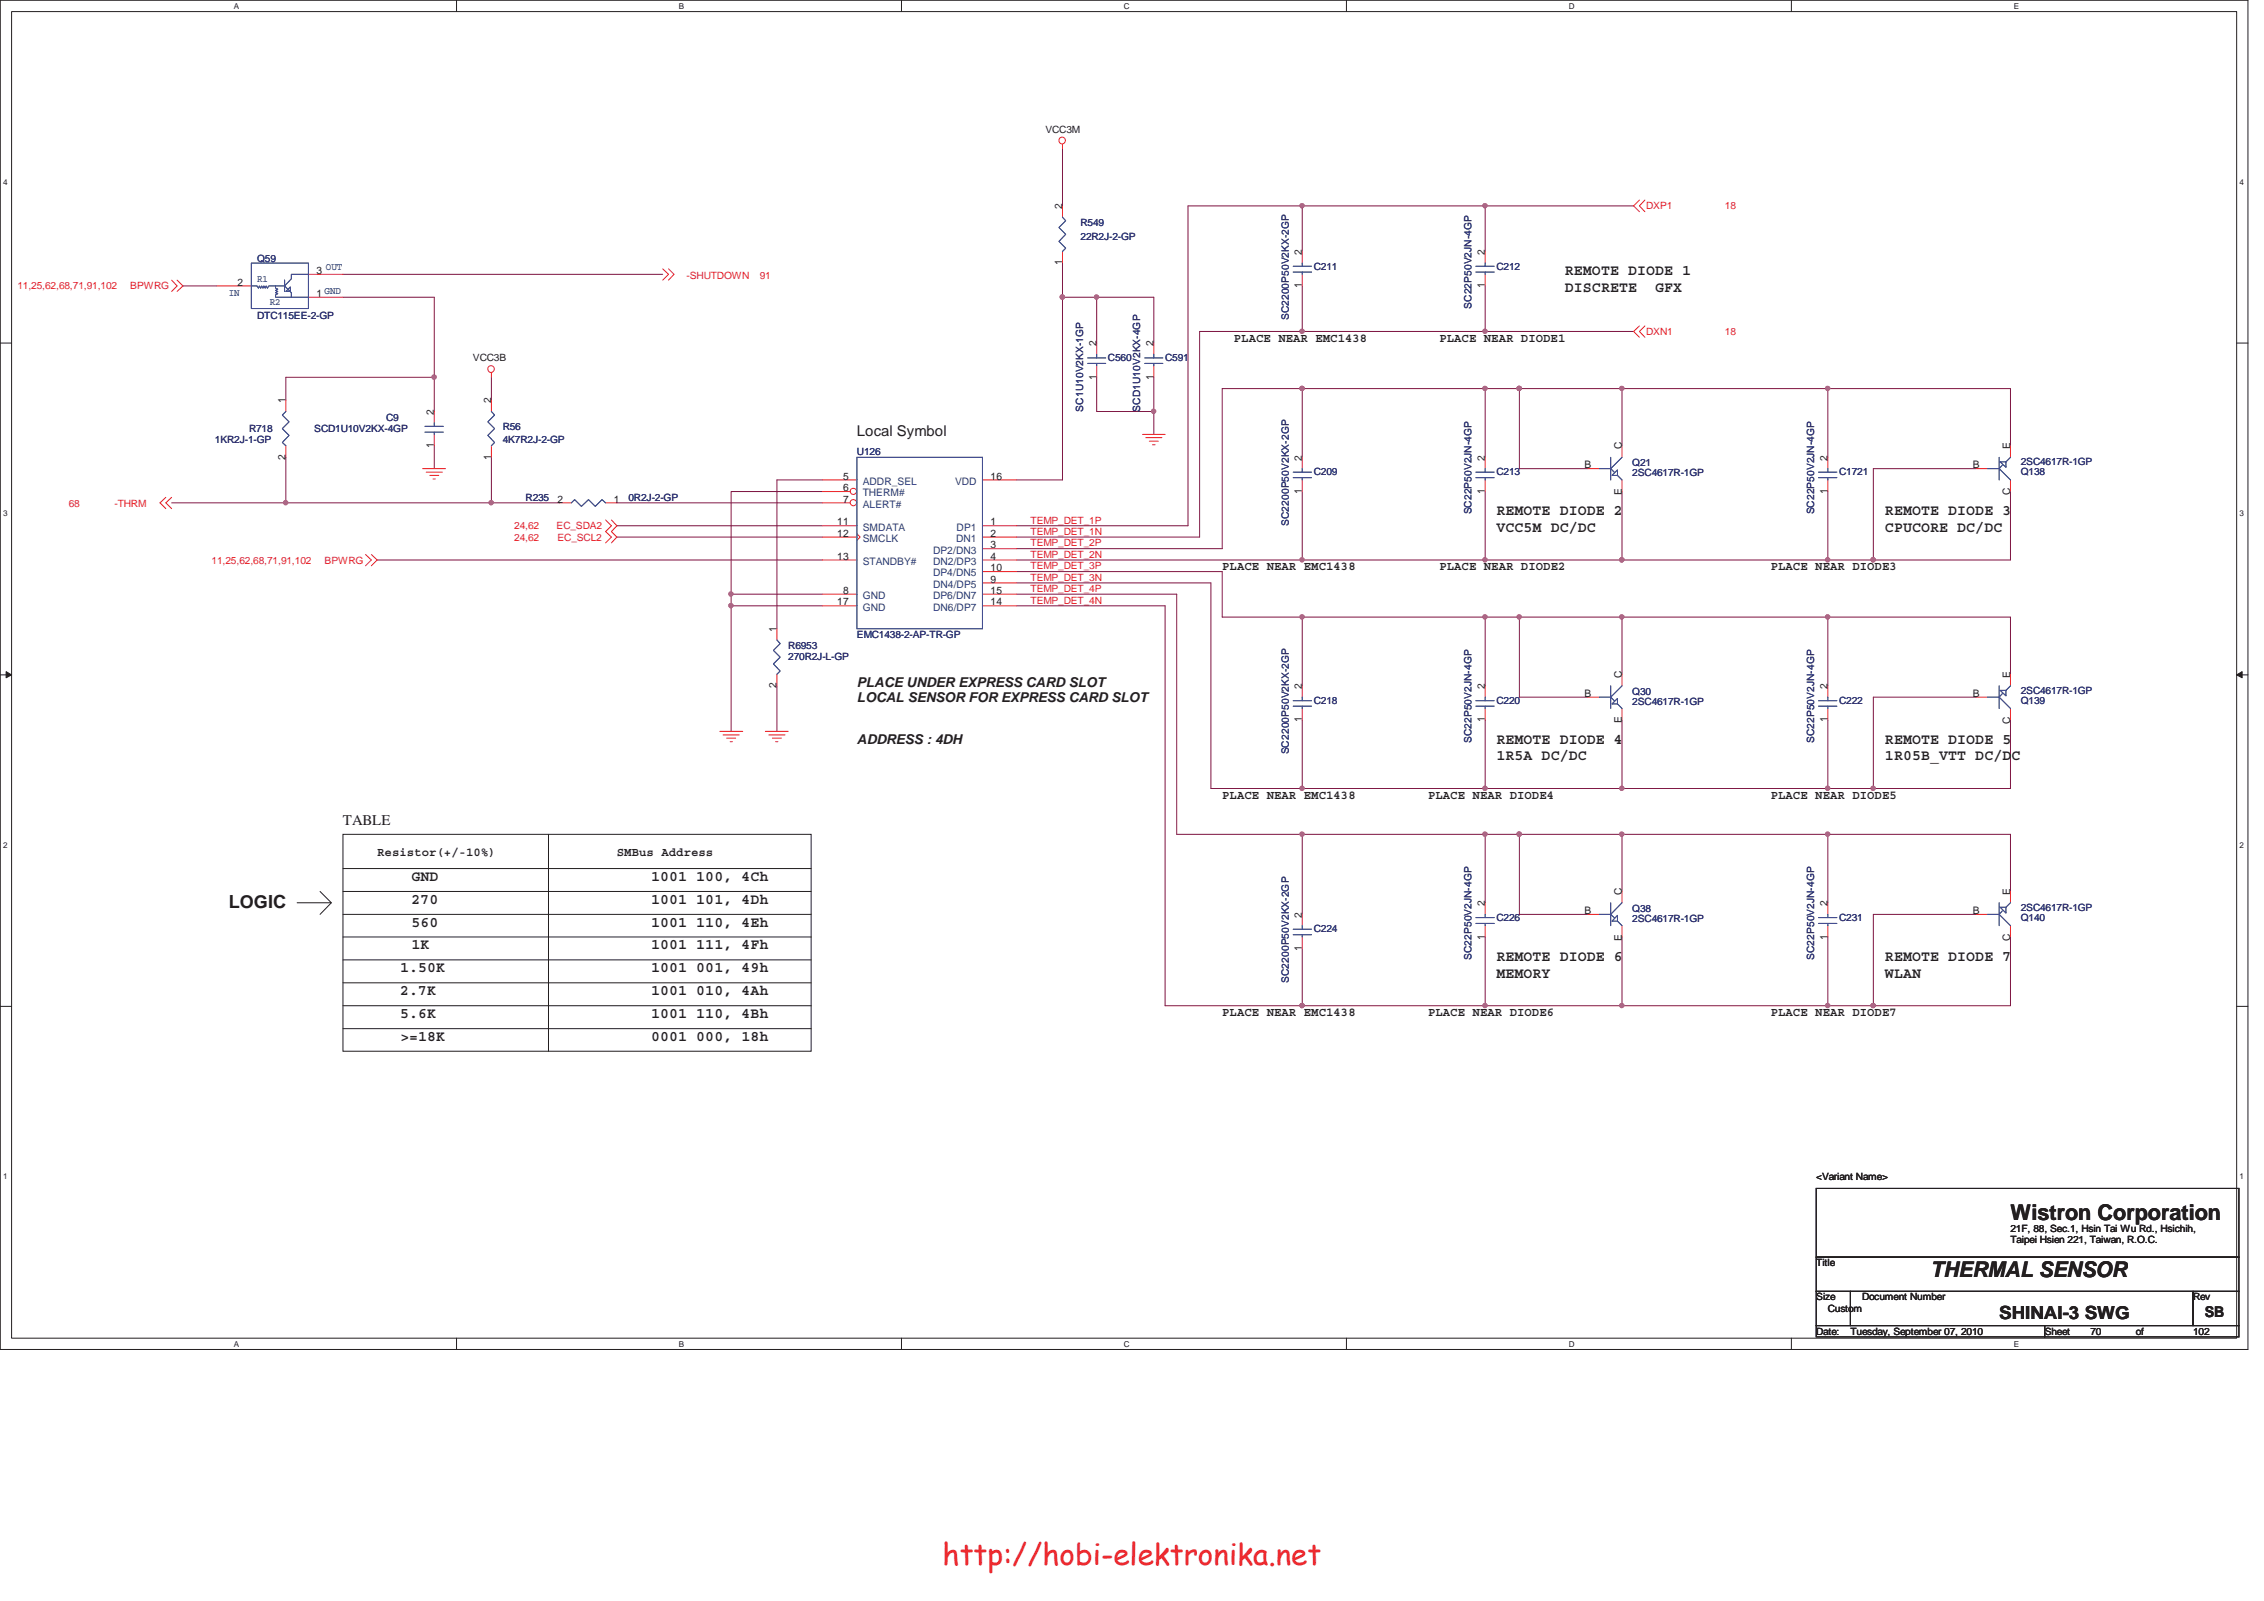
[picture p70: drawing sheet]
<svg xmlns="http://www.w3.org/2000/svg" width="297mm" height="210mm" viewBox="0 0 297 210" stroke-linecap="round" stroke-linejoin="round" font-family="sans-serif">
<defs><g id="words">
<text font-size="3.9" fill="#ed2024" x="123.7" y="205.2">http://hobi-elektronika.net</text>
<g font-size="2.8" fill="#231f20">
<text x="263.8" y="160">Wistron Corporation</text>
<text x="253.3" y="167.5">THERMAL SENSOR</text>
</g>
<g font-size="2.4" fill="#231f20">
<text x="30" y="119.1">LOGIC</text>
<text x="262.3" y="173.1">SHINAI-3 SWG</text>
</g>
<g font-size="1.9" fill="#231f20">
<text x="205.3" y="36.1">REMOTE DIODE 1</text>
<text x="205.3" y="38.3">DISCRETE</text>
<text x="217.2" y="38.3">GFX</text>
<text x="112.4" y="57.2">Local Symbol</text>
<text x="196.3" y="67.6">REMOTE DIODE 2</text>
<text x="196.3" y="69.8">VCC5M DC/DC</text>
<text x="247.3" y="67.6">REMOTE DIODE 3</text>
<text x="247.3" y="69.8">CPUCORE DC/DC</text>
<text x="196.3" y="97.5">REMOTE DIODE 4</text>
<text x="196.3" y="99.7">1R5A DC/DC</text>
<text x="247.3" y="97.5">REMOTE DIODE 5</text>
<text x="247.3" y="99.7">1R05B_VTT DC/DC</text>
<text x="45" y="108.2">TABLE</text>
<text x="54" y="115.5">GND</text>
<text x="54" y="118.5">270</text>
<text x="85.4" y="118.5">1001 101, 4Dh</text>
<text x="85.4" y="115.5">1001 100, 4Ch</text>
<text x="54" y="121.5">560</text>
<text x="54" y="124.5">1K</text>
<text x="85.4" y="121.5">1001 110, 4Eh</text>
<text x="85.4" y="124.5">1001 111, 4Fh</text>
<text x="52.5" y="127.5">1.50K</text>
<text x="52.5" y="130.5">2.7K</text>
<text x="85.4" y="127.5">1001 001, 49h</text>
<text x="85.4" y="130.5">1001 010, 4Ah</text>
<text x="196.3" y="126">REMOTE DIODE 6</text>
<text x="196.3" y="128.2">MEMORY</text>
<text x="247.3" y="126">REMOTE DIODE 7</text>
<text x="247.3" y="128.2">WLAN</text>
<text x="52.5" y="133.5">5.6K</text>
<text x="52.5" y="136.5">&gt;=18K</text>
<text x="85.4" y="133.5">1001 110, 4Bh</text>
<text x="85.4" y="136.5">0001 000, 18h</text>
<text x="289.3" y="172.7">SB</text>
</g>
<g font-size="1.8" fill="#231f20">
<text x="112.4" y="90">PLACE UNDER EXPRESS CARD SLOT</text>
<text x="112.4" y="92.1">LOCAL SENSOR FOR EXPRESS CARD SLOT</text>
<text x="112.4" y="97.5">ADDRESS : 4DH</text>
</g>
<g font-size="1.6" fill="#231f20">
<text x="161.9" y="44.8">PLACE NEAR EMC1438</text>
<text x="188.8" y="44.8">PLACE NEAR DIODE1</text>
<text x="160.4" y="74.8">PLACE NEAR EMC1438</text>
<text x="188.8" y="74.8">PLACE NEAR DIODE2</text>
<text x="232.3" y="74.8">PLACE NEAR DIODE3</text>
<text x="160.4" y="104.8">PLACE NEAR EMC1438</text>
<text x="187.4" y="104.8">PLACE NEAR DIODE4</text>
<text x="232.3" y="104.8">PLACE NEAR DIODE5</text>
<text x="49.5" y="112.3">Resistor(+/-10%)</text>
<text x="80.9" y="112.3">SMBus Address</text>
<text x="160.4" y="133.3">PLACE NEAR EMC1438</text>
<text x="187.4" y="133.3">PLACE NEAR DIODE6</text>
<text x="232.3" y="133.3">PLACE NEAR DIODE7</text>
</g>
<g font-size="1.4" fill="#231f20">
<text x="139.4" y="27.4" transform="rotate(-90 139.4 27.4)">2</text>
<text x="41.5" y="35.9">3</text>
<text x="139.4" y="34.8" transform="rotate(-90 139.4 34.8)">1</text>
<text x="170.8" y="33.4" transform="rotate(-90 170.8 33.4)">2</text>
<text x="194.8" y="33.4" transform="rotate(-90 194.8 33.4)">2</text>
<text x="31.2" y="37.5">2</text>
<text x="41.5" y="38.9">1</text>
<text x="170.8" y="37.8" transform="rotate(-90 170.8 37.8)">1</text>
<text x="194.8" y="37.8" transform="rotate(-90 194.8 37.8)">1</text>
<text x="143.8" y="45.4" transform="rotate(-90 143.8 45.4)">2</text>
<text x="151.3" y="45.4" transform="rotate(-90 151.3 45.4)">2</text>
<text x="37.5" y="52.9" transform="rotate(-90 37.5 52.9)">1</text>
<text x="64.4" y="52.9" transform="rotate(-90 64.4 52.9)">2</text>
<text x="143.8" y="49.8" transform="rotate(-90 143.8 49.8)">1</text>
<text x="151.3" y="49.8" transform="rotate(-90 151.3 49.8)">1</text>
<text x="56.9" y="58.8" transform="rotate(-90 56.9 58.8)">1</text>
<text x="56.9" y="54.4" transform="rotate(-90 56.9 54.4)">2</text>
<text x="212.8" y="58.9" transform="rotate(-90 212.8 58.9)">C</text>
<text x="263.7" y="58.9" transform="rotate(-90 263.7 58.9)">E</text>
<text x="37.5" y="60.3" transform="rotate(-90 37.5 60.3)">2</text>
<text x="64.4" y="60.3" transform="rotate(-90 64.4 60.3)">1</text>
<text x="73.1" y="65.9">2</text>
<text x="80.5" y="65.9">1</text>
<text x="110.6" y="62.9">5</text>
<text x="110.6" y="64.4">6</text>
<text x="110.6" y="65.9">7</text>
<text x="130" y="62.9">16</text>
<text x="170.8" y="64.8" transform="rotate(-90 170.8 64.8)">1</text>
<text x="170.8" y="60.4" transform="rotate(-90 170.8 60.4)">2</text>
<text x="194.8" y="64.8" transform="rotate(-90 194.8 64.8)">1</text>
<text x="194.8" y="60.4" transform="rotate(-90 194.8 60.4)">2</text>
<text x="207.9" y="61.4">B</text>
<text x="212.8" y="64.9" transform="rotate(-90 212.8 64.9)">E</text>
<text x="239.8" y="64.8" transform="rotate(-90 239.8 64.8)">1</text>
<text x="239.8" y="60.4" transform="rotate(-90 239.8 60.4)">2</text>
<text x="258.8" y="61.4">B</text>
<text x="263.7" y="65" transform="rotate(-90 263.7 65)">C</text>
<text x="109.9" y="68.9">11</text>
<text x="109.9" y="70.4">12</text>
<text x="130" y="71.9">3</text>
<text x="130" y="68.9">1</text>
<text x="130" y="70.4">2</text>
<text x="109.9" y="73.4">13</text>
<text x="110.6" y="77.9">8</text>
<text x="130" y="73.4">4</text>
<text x="130" y="76.4">9</text>
<text x="130" y="74.9">10</text>
<text x="130" y="77.9">15</text>
<text x="101.9" y="82.9" transform="rotate(-90 101.9 82.9)">1</text>
<text x="109.9" y="79.4">17</text>
<text x="130" y="79.4">14</text>
<text x="212.8" y="88.9" transform="rotate(-90 212.8 88.9)">C</text>
<text x="263.7" y="88.9" transform="rotate(-90 263.7 88.9)">E</text>
<text x="101.9" y="90.3" transform="rotate(-90 101.9 90.3)">2</text>
<text x="170.8" y="94.7" transform="rotate(-90 170.8 94.7)">1</text>
<text x="170.8" y="90.4" transform="rotate(-90 170.8 90.4)">2</text>
<text x="194.8" y="94.7" transform="rotate(-90 194.8 94.7)">1</text>
<text x="194.8" y="90.4" transform="rotate(-90 194.8 90.4)">2</text>
<text x="207.9" y="91.4">B</text>
<text x="212.8" y="94.9" transform="rotate(-90 212.8 94.9)">E</text>
<text x="239.8" y="94.7" transform="rotate(-90 239.8 94.7)">1</text>
<text x="239.8" y="90.4" transform="rotate(-90 239.8 90.4)">2</text>
<text x="258.8" y="91.4">B</text>
<text x="263.7" y="95" transform="rotate(-90 263.7 95)">C</text>
<text x="194.8" y="118.9" transform="rotate(-90 194.8 118.9)">2</text>
<text x="207.9" y="119.9">B</text>
<text x="212.8" y="117.3" transform="rotate(-90 212.8 117.3)">C</text>
<text x="239.8" y="118.9" transform="rotate(-90 239.8 118.9)">2</text>
<text x="258.8" y="119.9">B</text>
<text x="263.7" y="117.3" transform="rotate(-90 263.7 117.3)">E</text>
<text x="170.8" y="124.7" transform="rotate(-90 170.8 124.7)">1</text>
<text x="170.8" y="120.4" transform="rotate(-90 170.8 120.4)">2</text>
<text x="194.8" y="123.2" transform="rotate(-90 194.8 123.2)">1</text>
<text x="212.8" y="123.4" transform="rotate(-90 212.8 123.4)">E</text>
<text x="239.8" y="123.2" transform="rotate(-90 239.8 123.2)">1</text>
<text x="263.7" y="123.4" transform="rotate(-90 263.7 123.4)">C</text>
</g>
<g font-size="1.4" fill="#1d437e">
<text x="113.2" y="63.6">ADDR_SEL</text>
<text x="113.2" y="65.1">THERM#</text>
<text x="125.3" y="63.6">VDD</text>
<text x="113.2" y="66.6">ALERT#</text>
<text x="113.2" y="69.6">SMDATA</text>
<text x="113.2" y="71.1">SMCLK</text>
<text x="125.4" y="71.1">DN1</text>
<text x="125.5" y="69.6">DP1</text>
<text x="113.2" y="74.1">STANDBY#</text>
<text x="122.4" y="72.6">DP2/DN3</text>
<text x="122.4" y="74.1">DN2/DP3</text>
<text x="122.4" y="77.1">DN4/DP5</text>
<text x="122.4" y="75.6">DP4/DN5</text>
<text x="113.2" y="78.6">GND</text>
<text x="113.2" y="80.1">GND</text>
<text x="122.4" y="80.1">DN6/DP7</text>
<text x="122.4" y="78.6">DP6/DN7</text>
</g>
<g font-size="1.3" fill="#231f20">
<text x="137.2" y="17.4">VCC3M</text>
<text x="62.1" y="47.4">VCC3B</text>
<text x="238.3" y="154.8">&lt;Variant Name&gt;</text>
<text x="263.8" y="161.5">21F, 88, Sec.1, Hsin Tai Wu Rd., Hsichih,</text>
<text x="238.3" y="166.1">Title</text>
<text x="263.8" y="163.1">Taipei Hsien 221, Taiwan, R.O.C.</text>
<text x="238.3" y="170.6">Size</text>
<text x="239.8" y="172">Custom</text>
<text x="244.3" y="170.6">Document Number</text>
<text x="287.7" y="170.6">Rev</text>
<text x="238.3" y="175">Date:</text>
<text x="242.8" y="175">Tuesday, September 07, 2010</text>
<text x="268.3" y="175">Sheet</text>
<text x="274.3" y="175">70</text>
<text x="280.2" y="175">of</text>
<text x="287.7" y="175">102</text>
</g>
<g font-size="1.3" fill="#2d2d72">
<text x="141.8" y="29.7">R549</text>
<text x="33.7" y="34.3">Q59</text>
<text x="141.8" y="31.5">22R2J-2-GP</text>
<text x="172.4" y="35.4">C211</text>
<text x="196.3" y="35.4">C212</text>
<text x="33.7" y="41.8">DTC115EE-2-GP</text>
<text x="169.1" y="42" transform="rotate(-90 169.1 42)">SC2200P50V2KX-2GP</text>
<text x="193.1" y="40.5" transform="rotate(-90 193.1 40.5)">SC22P50V2JN-4GP</text>
<text x="145.4" y="47.4">C560</text>
<text x="152.9" y="47.4">C591</text>
<text x="142.1" y="54" transform="rotate(-90 142.1 54)">SC1U10V2KX-1GP</text>
<text x="149.6" y="54" transform="rotate(-90 149.6 54)">SCD1U10V2KX-4GP</text>
<text x="28.2" y="58.2">1KR2J-1-GP</text>
<text x="32.7" y="56.6">R718</text>
<text x="41.2" y="56.6">SCD1U10V2KX-4GP</text>
<text x="50.7" y="55.2">C9</text>
<text x="66" y="56.3">R56</text>
<text x="66" y="58.2">4K7R2J-2-GP</text>
<text x="112.4" y="59.6">U126</text>
<text x="69" y="65.7">R235</text>
<text x="82.5" y="65.7">0R2J-2-GP</text>
<text x="172.4" y="62.4">C209</text>
<text x="196.3" y="62.4">C213</text>
<text x="214.2" y="61.2">Q21</text>
<text x="214.2" y="62.5">2SC4617R-1GP</text>
<text x="241.3" y="62.4">C1721</text>
<text x="265.1" y="62.4">Q138</text>
<text x="265.1" y="61">2SC4617R-1GP</text>
<text x="169.1" y="69" transform="rotate(-90 169.1 69)">SC2200P50V2KX-2GP</text>
<text x="193.1" y="67.5" transform="rotate(-90 193.1 67.5)">SC22P50V2JN-4GP</text>
<text x="238" y="67.5" transform="rotate(-90 238 67.5)">SC22P50V2JN-4GP</text>
<text x="112.4" y="83.6">EMC1438-2-AP-TR-GP</text>
<text x="103.4" y="85.1">R6953</text>
<text x="103.4" y="86.6">270R2J-L-GP</text>
<text x="172.4" y="92.3">C218</text>
<text x="196.3" y="92.3">C220</text>
<text x="214.2" y="91.1">Q30</text>
<text x="214.2" y="92.5">2SC4617R-1GP</text>
<text x="241.3" y="92.3">C222</text>
<text x="265.1" y="92.3">Q139</text>
<text x="265.1" y="91">2SC4617R-1GP</text>
<text x="169.1" y="98.9" transform="rotate(-90 169.1 98.9)">SC2200P50V2KX-2GP</text>
<text x="193.1" y="97.4" transform="rotate(-90 193.1 97.4)">SC22P50V2JN-4GP</text>
<text x="238" y="97.4" transform="rotate(-90 238 97.4)">SC22P50V2JN-4GP</text>
<text x="214.2" y="119.6">Q38</text>
<text x="265.1" y="119.5">2SC4617R-1GP</text>
<text x="172.4" y="122.3">C224</text>
<text x="193.1" y="125.9" transform="rotate(-90 193.1 125.9)">SC22P50V2JN-4GP</text>
<text x="196.3" y="120.8">C226</text>
<text x="214.2" y="120.9">2SC4617R-1GP</text>
<text x="238" y="125.9" transform="rotate(-90 238 125.9)">SC22P50V2JN-4GP</text>
<text x="241.3" y="120.8">C231</text>
<text x="265.1" y="120.8">Q140</text>
<text x="169.1" y="128.9" transform="rotate(-90 169.1 128.9)">SC2200P50V2KX-2GP</text>
</g>
<g font-size="1.3" fill="#ec2426">
<text x="216" y="27.4">DXP1</text>
<text x="226.3" y="27.4">18</text>
<text x="2.3" y="37.9">11,25,62,68,71,91,102</text>
<text x="17.1" y="37.9">BPWRG</text>
<text x="90.1" y="36.6">-SHUTDOWN</text>
<text x="99.7" y="36.6">91</text>
<text x="216" y="43.9">DXN1</text>
<text x="226.3" y="43.9">18</text>
<text x="9" y="66.5">68</text>
<text x="15" y="66.5">-THRM</text>
<text x="67.5" y="69.4">24,62</text>
<text x="67.5" y="70.9">24,62</text>
<text x="73" y="69.4">EC_SDA2</text>
<text x="73.1" y="70.9">EC_SCL2</text>
<text x="135.2" y="68.7">TEMP_DET_1P</text>
<text x="135.2" y="70.1">TEMP_DET_1N</text>
<text x="135.2" y="71.7">TEMP_DET_2P</text>
<text x="27.8" y="73.9">11,25,62,68,71,91,102</text>
<text x="42.6" y="73.9">BPWRG</text>
<text x="135.2" y="74.7">TEMP_DET_3P</text>
<text x="135.2" y="76.2">TEMP_DET_3N</text>
<text x="135.2" y="77.6">TEMP_DET_4P</text>
<text x="135.2" y="73.1">TEMP_DET_2N</text>
<text x="135.2" y="79.2">TEMP_DET_4N</text>
</g>
<g font-size="1.3" fill="#3a53a4">
<text x="42.8" y="35.4">OUT</text>
<text x="30" y="38.9">IN</text>
<text x="33.7" y="37">R1</text>
<text x="35.4" y="40">R2</text>
<text x="42.6" y="38.6">GND</text>
</g>
<g font-size="1.1" fill="#231f20">
<text x="30.7" y="1.2">A</text>
<text x="89.1" y="1.2">B</text>
<text x="147.4" y="1.2">C</text>
<text x="205.8" y="1.2">D</text>
<text x="264.2" y="1.2">E</text>
<text x=".4" y="24.2">4</text>
<text x="293.8" y="24.2">4</text>
<text x=".4" y="67.7">3</text>
<text x="293.8" y="67.7">3</text>
<text x=".4" y="111.2">2</text>
<text x="293.8" y="111.2">2</text>
<text x=".4" y="154.7">1</text>
<text x="293.8" y="154.7">1</text>
<text x="30.7" y="176.7">A</text>
<text x="89.1" y="176.7">B</text>
<text x="147.4" y="176.7">C</text>
<text x="205.8" y="176.7">D</text>
<text x="264.2" y="176.7">E</text>
</g>
</g></defs>
<path d="M0 0h294.9v177h-294.9zM1.5 1.5h292v174h-292z" fill="none" stroke="#231f20" stroke-width=".13"/>
<g fill="#fff">
<path d="M30.7 .2h.7v1.2h-.7z"/>
<path d="M30.7 175.7h.7v1.2h-.7z"/>
</g>
<path d="M59.9 0v1.5M59.9 175.5v1.5" fill="none" stroke="#231f20" stroke-width=".13"/>
<g fill="#fff">
<path d="M89.1 .2h.7v1.2h-.7z"/>
<path d="M89.1 175.7h.7v1.2h-.7z"/>
</g>
<path d="M118.3 0v1.5M118.3 175.5v1.5" fill="none" stroke="#231f20" stroke-width=".13"/>
<g fill="#fff">
<path d="M147.4 .2h.8v1.2h-.8z"/>
<path d="M147.4 175.7h.8v1.2h-.8z"/>
</g>
<path d="M176.7 0v1.5M176.7 175.5v1.5" fill="none" stroke="#231f20" stroke-width=".13"/>
<g fill="#fff">
<path d="M205.8 .2h.8v1.2h-.8z"/>
<path d="M205.8 175.7h.8v1.2h-.8z"/>
</g>
<path d="M235 0v1.5M235 175.5v1.5" fill="none" stroke="#231f20" stroke-width=".13"/>
<g fill="#fff">
<path d="M264.2 .2h.7v1.2h-.7z"/>
<path d="M264.2 175.7h.7v1.2h-.7z"/>
<path d="M.4 23.2h.6v1.2h-.6z"/>
<path d="M293.8 23.2h.6v1.2h-.6z"/>
<path d="M.4 66.7h.6v1.2h-.6z"/>
<path d="M293.8 66.7h.6v1.2h-.6z"/>
</g>
<path d="M0 45h1.5M293.5 45h1.4" fill="none" stroke="#231f20" stroke-width=".13"/>
<g fill="#fff">
<path d="M.4 110.2h.6v1.2h-.6z"/>
<path d="M293.8 110.2h.6v1.2h-.6z"/>
</g>
<path d="M0 88.5h1.5M293.5 88.5h1.4" fill="none" stroke="#231f20" stroke-width=".13"/>
<path d="M.8 88.1l.7 .4-.7 .4z" fill="#231f20"/>
<path d="M.8 88.1l.7 .4-.7 .4z" fill="none" stroke="#231f20" stroke-width=".13"/>
<path d="M293.5 88.5l.7-.4v.8z" fill="#231f20"/>
<path d="M293.5 88.5l.7-.4v.8z" fill="none" stroke="#231f20" stroke-width=".13"/>
<g fill="#fff">
<path d="M.4 153.7h.6v1.2h-.6z"/>
<path d="M293.8 153.7h.6v1.2h-.6z"/>
</g>
<path d="M0 132h1.5M293.5 132h1.4" fill="none" stroke="#231f20" stroke-width=".13"/>
<path d="M24 37.5h4.5M37.5 49.5h19.5" fill="none" stroke="#7f1542" stroke-width=".13"/>
<circle cx="56.9" cy="49.5" r=".29" fill="#b8529f"/>
<circle cx="56.9" cy="49.5" r=".29" fill="none" stroke="#b8529f" stroke-width=".13"/>
<path d="M45 36h41.9M45 39h12v15M37.5 49.5v3M37.5 60v6h-15M57 58.5v3M64.5 60v6h8.9M64.5 49.5v3M80.9 66h27" fill="none" stroke="#7f1542" stroke-width=".13"/>
<circle cx="64.4" cy="65.9" r=".29" fill="#b8529f"/>
<circle cx="64.4" cy="65.9" r=".29" fill="none" stroke="#b8529f" stroke-width=".13"/>
<path d="M37.5 66h27" fill="none" stroke="#7f1542" stroke-width=".13"/>
<circle cx="37.5" cy="65.9" r=".29" fill="#b8529f"/>
<circle cx="37.5" cy="65.9" r=".29" fill="none" stroke="#b8529f" stroke-width=".13"/>
<path d="M139.4 19.5v7.5M139.4 34.5v4.5M143.9 39h7.5v6M151.4 49.5v4.5M80.9 70.4h27M80.9 69h27M107.9 77.9h-12v1.6h12M107.9 62.9h-6v19.6M101.9 90v5.9" fill="none" stroke="#7f1542" stroke-width=".13"/>
<circle cx="143.9" cy="39" r=".29" fill="#b8529f"/>
<circle cx="143.9" cy="39" r=".29" fill="none" stroke="#b8529f" stroke-width=".13"/>
<path d="M139.4 39v23.9" fill="none" stroke="#7f1542" stroke-width=".13"/>
<circle cx="139.4" cy="39" r=".29" fill="#b8529f"/>
<circle cx="139.4" cy="39" r=".29" fill="none" stroke="#b8529f" stroke-width=".13"/>
<path d="M143.9 39v6M143.9 49.5v4.5h7.5" fill="none" stroke="#7f1542" stroke-width=".13"/>
<circle cx="151.3" cy="53.9" r=".29" fill="#b8529f"/>
<circle cx="151.3" cy="53.9" r=".29" fill="none" stroke="#b8529f" stroke-width=".13"/>
<path d="M139.4 39h4.5M151.4 54v3" fill="none" stroke="#7f1542" stroke-width=".13"/>
<circle cx="139.4" cy="39" r=".29" fill="#b8529f"/>
<circle cx="139.4" cy="39" r=".29" fill="none" stroke="#b8529f" stroke-width=".13"/>
<path d="M194.9 43.5h19.4M133.4 62.9h6" fill="none" stroke="#7f1542" stroke-width=".13"/>
<circle cx="194.8" cy="43.4" r=".29" fill="#b8529f"/>
<circle cx="194.8" cy="43.4" r=".29" fill="none" stroke="#b8529f" stroke-width=".13"/>
<path d="M194.9 27h19.4" fill="none" stroke="#7f1542" stroke-width=".13"/>
<circle cx="194.8" cy="27" r=".29" fill="#b8529f"/>
<circle cx="194.8" cy="27" r=".29" fill="none" stroke="#b8529f" stroke-width=".13"/>
<path d="M170.9 27h24v6" fill="none" stroke="#7f1542" stroke-width=".13"/>
<circle cx="170.8" cy="27" r=".29" fill="#b8529f"/>
<circle cx="170.8" cy="27" r=".29" fill="none" stroke="#b8529f" stroke-width=".13"/>
<path d="M194.9 37.5v6h-24" fill="none" stroke="#7f1542" stroke-width=".13"/>
<circle cx="170.8" cy="43.4" r=".29" fill="#b8529f"/>
<circle cx="170.8" cy="43.4" r=".29" fill="none" stroke="#b8529f" stroke-width=".13"/>
<path d="M170.9 33v-6h-15v42M170.9 37.5v6h-13.5v26.9M170.9 51h-10.5v21M160.4 75v5.9M239.8 80.9h24" fill="none" stroke="#7f1542" stroke-width=".13"/>
<circle cx="239.8" cy="80.9" r=".29" fill="#b8529f"/>
<circle cx="239.8" cy="80.9" r=".29" fill="none" stroke="#b8529f" stroke-width=".13"/>
<path d="M152.9 79.5v52.4h18M154.4 77.9v31.5M158.9 76.5v26.9" fill="none" stroke="#7f1542" stroke-width=".13"/>
<circle cx="170.8" cy="131.9" r=".29" fill="#b8529f"/>
<circle cx="170.8" cy="131.9" r=".29" fill="none" stroke="#b8529f" stroke-width=".13"/>
<path d="M263.8 51v7.5M259.3 61.5h-13.5v11.9M263.8 64.5v8.9M263.8 80.9v7.5M263.8 94.4v9M154.4 109.4h16.5M263.8 109.4v7.5M263.8 122.9v9" fill="none" stroke="#7f1542" stroke-width=".13"/>
<circle cx="245.8" cy="73.4" r=".29" fill="#b8529f"/>
<circle cx="245.8" cy="73.4" r=".29" fill="none" stroke="#b8529f" stroke-width=".13"/>
<path d="M239.8 73.4h6" fill="none" stroke="#7f1542" stroke-width=".13"/>
<circle cx="239.8" cy="73.4" r=".29" fill="#b8529f"/>
<circle cx="239.8" cy="73.4" r=".29" fill="none" stroke="#b8529f" stroke-width=".13"/>
<circle cx="245.8" cy="73.4" r=".29" fill="#b8529f"/>
<circle cx="245.8" cy="73.4" r=".29" fill="none" stroke="#b8529f" stroke-width=".13"/>
<path d="M259.3 91.4h-13.5v12h18" fill="none" stroke="#7f1542" stroke-width=".13"/>
<circle cx="245.8" cy="103.4" r=".29" fill="#b8529f"/>
<circle cx="245.8" cy="103.4" r=".29" fill="none" stroke="#b8529f" stroke-width=".13"/>
<path d="M259.3 119.9h-13.5v12" fill="none" stroke="#7f1542" stroke-width=".13"/>
<circle cx="245.8" cy="131.9" r=".29" fill="#b8529f"/>
<circle cx="245.8" cy="131.9" r=".29" fill="none" stroke="#b8529f" stroke-width=".13"/>
<path d="M239.8 131.9h6" fill="none" stroke="#7f1542" stroke-width=".13"/>
<circle cx="245.8" cy="131.9" r=".29" fill="#b8529f"/>
<circle cx="245.8" cy="131.9" r=".29" fill="none" stroke="#b8529f" stroke-width=".13"/>
<path d="M263.8 51h-24v9" fill="none" stroke="#7f1542" stroke-width=".13"/>
<circle cx="239.8" cy="50.9" r=".29" fill="#b8529f"/>
<circle cx="239.8" cy="50.9" r=".29" fill="none" stroke="#b8529f" stroke-width=".13"/>
<path d="M239.8 64.5v8.9M212.8 80.9h27v9.1" fill="none" stroke="#7f1542" stroke-width=".13"/>
<circle cx="212.8" cy="80.9" r=".29" fill="#b8529f"/>
<circle cx="212.8" cy="80.9" r=".29" fill="none" stroke="#b8529f" stroke-width=".13"/>
<path d="M239.8 94.4v9h-27" fill="none" stroke="#7f1542" stroke-width=".13"/>
<circle cx="212.8" cy="103.4" r=".29" fill="#b8529f"/>
<circle cx="212.8" cy="103.4" r=".29" fill="none" stroke="#b8529f" stroke-width=".13"/>
<path d="M212.8 109.4h27v9" fill="none" stroke="#7f1542" stroke-width=".13"/>
<circle cx="239.8" cy="109.4" r=".29" fill="#b8529f"/>
<circle cx="239.8" cy="109.4" r=".29" fill="none" stroke="#b8529f" stroke-width=".13"/>
<circle cx="212.8" cy="109.4" r=".29" fill="#b8529f"/>
<circle cx="212.8" cy="109.4" r=".29" fill="none" stroke="#b8529f" stroke-width=".13"/>
<path d="M239.8 122.9v9h-27" fill="none" stroke="#7f1542" stroke-width=".13"/>
<circle cx="239.8" cy="131.9" r=".29" fill="#b8529f"/>
<circle cx="239.8" cy="131.9" r=".29" fill="none" stroke="#b8529f" stroke-width=".13"/>
<circle cx="212.8" cy="131.9" r=".29" fill="#b8529f"/>
<circle cx="212.8" cy="131.9" r=".29" fill="none" stroke="#b8529f" stroke-width=".13"/>
<path d="M212.8 51v7.5M212.8 64.5v8.9h-17.9" fill="none" stroke="#7f1542" stroke-width=".13"/>
<circle cx="212.8" cy="73.4" r=".29" fill="#b8529f"/>
<circle cx="212.8" cy="73.4" r=".29" fill="none" stroke="#b8529f" stroke-width=".13"/>
<circle cx="194.8" cy="73.4" r=".29" fill="#b8529f"/>
<circle cx="194.8" cy="73.4" r=".29" fill="none" stroke="#b8529f" stroke-width=".13"/>
<path d="M199.3 80.9h13.5v7.5M212.8 94.4v9h-17.9" fill="none" stroke="#7f1542" stroke-width=".13"/>
<circle cx="194.8" cy="103.4" r=".29" fill="#b8529f"/>
<circle cx="194.8" cy="103.4" r=".29" fill="none" stroke="#b8529f" stroke-width=".13"/>
<path d="M212.8 109.4v7.5M239.8 103.4h6M239.8 109.4h24M212.8 122.9v9" fill="none" stroke="#7f1542" stroke-width=".13"/>
<circle cx="239.8" cy="103.4" r=".29" fill="#b8529f"/>
<circle cx="239.8" cy="103.4" r=".29" fill="none" stroke="#b8529f" stroke-width=".13"/>
<path d="M199.3 51v10.5h9" fill="none" stroke="#7f1542" stroke-width=".13"/>
<circle cx="199.3" cy="50.9" r=".29" fill="#b8529f"/>
<circle cx="199.3" cy="50.9" r=".29" fill="none" stroke="#b8529f" stroke-width=".13"/>
<path d="M194.9 51h4.4" fill="none" stroke="#7f1542" stroke-width=".13"/>
<circle cx="199.3" cy="50.9" r=".29" fill="#b8529f"/>
<circle cx="199.3" cy="50.9" r=".29" fill="none" stroke="#b8529f" stroke-width=".13"/>
<circle cx="194.8" cy="50.9" r=".29" fill="#b8529f"/>
<circle cx="194.8" cy="50.9" r=".29" fill="none" stroke="#b8529f" stroke-width=".13"/>
<path d="M199.3 80.9v10.5h9" fill="none" stroke="#7f1542" stroke-width=".13"/>
<circle cx="199.3" cy="80.9" r=".29" fill="#b8529f"/>
<circle cx="199.3" cy="80.9" r=".29" fill="none" stroke="#b8529f" stroke-width=".13"/>
<path d="M194.9 80.9h4.4" fill="none" stroke="#7f1542" stroke-width=".13"/>
<circle cx="194.8" cy="80.9" r=".29" fill="#b8529f"/>
<circle cx="194.8" cy="80.9" r=".29" fill="none" stroke="#b8529f" stroke-width=".13"/>
<path d="M199.3 109.4v10.5h9" fill="none" stroke="#7f1542" stroke-width=".13"/>
<circle cx="199.3" cy="109.4" r=".29" fill="#b8529f"/>
<circle cx="199.3" cy="109.4" r=".29" fill="none" stroke="#b8529f" stroke-width=".13"/>
<path d="M199.3 109.4h13.5" fill="none" stroke="#7f1542" stroke-width=".13"/>
<circle cx="199.3" cy="109.4" r=".29" fill="#b8529f"/>
<circle cx="199.3" cy="109.4" r=".29" fill="none" stroke="#b8529f" stroke-width=".13"/>
<path d="M194.9 51v9M194.9 64.5v8.9M245.8 73.4h18M194.9 80.9v9.1M194.9 94.4v9h-24M245.8 131.9h18" fill="none" stroke="#7f1542" stroke-width=".13"/>
<circle cx="170.8" cy="103.4" r=".29" fill="#b8529f"/>
<circle cx="170.8" cy="103.4" r=".29" fill="none" stroke="#b8529f" stroke-width=".13"/>
<path d="M199.3 109.4h-4.4v9" fill="none" stroke="#7f1542" stroke-width=".13"/>
<circle cx="194.8" cy="109.4" r=".29" fill="#b8529f"/>
<circle cx="194.8" cy="109.4" r=".29" fill="none" stroke="#b8529f" stroke-width=".13"/>
<path d="M194.9 122.9v9h17.9" fill="none" stroke="#7f1542" stroke-width=".13"/>
<circle cx="194.8" cy="131.9" r=".29" fill="#b8529f"/>
<circle cx="194.8" cy="131.9" r=".29" fill="none" stroke="#b8529f" stroke-width=".13"/>
<path d="M170.9 109.4v10.5" fill="none" stroke="#7f1542" stroke-width=".13"/>
<circle cx="170.8" cy="109.4" r=".29" fill="#b8529f"/>
<circle cx="170.8" cy="109.4" r=".29" fill="none" stroke="#b8529f" stroke-width=".13"/>
<path d="M170.9 124.4v7.5h24" fill="none" stroke="#7f1542" stroke-width=".13"/>
<circle cx="170.8" cy="131.9" r=".29" fill="#b8529f"/>
<circle cx="170.8" cy="131.9" r=".29" fill="none" stroke="#b8529f" stroke-width=".13"/>
<path d="M160.4 80.9h10.5v9.1" fill="none" stroke="#7f1542" stroke-width=".13"/>
<circle cx="170.8" cy="80.9" r=".29" fill="#b8529f"/>
<circle cx="170.8" cy="80.9" r=".29" fill="none" stroke="#b8529f" stroke-width=".13"/>
<path d="M170.9 51v9M170.9 64.5v8.9h24M170.9 80.9h24M170.9 94.4v9h-12" fill="none" stroke="#7f1542" stroke-width=".13"/>
<circle cx="170.8" cy="50.9" r=".29" fill="#b8529f"/>
<circle cx="170.8" cy="50.9" r=".29" fill="none" stroke="#b8529f" stroke-width=".13"/>
<path d="M199.3 51h13.5" fill="none" stroke="#7f1542" stroke-width=".13"/>
<circle cx="199.3" cy="50.9" r=".29" fill="#b8529f"/>
<circle cx="199.3" cy="50.9" r=".29" fill="none" stroke="#b8529f" stroke-width=".13"/>
<path d="M212.8 51h27M170.9 109.4h24" fill="none" stroke="#7f1542" stroke-width=".13"/>
<circle cx="212.8" cy="50.9" r=".29" fill="#b8529f"/>
<circle cx="212.8" cy="50.9" r=".29" fill="none" stroke="#b8529f" stroke-width=".13"/>
<path d="M212.8 73.4h27" fill="none" stroke="#7f1542" stroke-width=".13"/>
<circle cx="212.8" cy="73.4" r=".29" fill="#b8529f"/>
<circle cx="212.8" cy="73.4" r=".29" fill="none" stroke="#b8529f" stroke-width=".13"/>
<path d="M170.9 51h24" fill="none" stroke="#7f1542" stroke-width=".13"/>
<circle cx="170.8" cy="50.9" r=".29" fill="#b8529f"/>
<circle cx="170.8" cy="50.9" r=".29" fill="none" stroke="#b8529f" stroke-width=".13"/>
<path d="M133.4 75h27M133.4 69h22.5M133.4 76.5h25.5M133.4 70.4h24M133.4 77.9h21M133.4 72h27M133.4 79.5h19.5M133.4 73.4h37.5" fill="none" stroke="#7f1542" stroke-width=".13"/>
<circle cx="170.8" cy="73.4" r=".29" fill="#b8529f"/>
<circle cx="170.8" cy="73.4" r=".29" fill="none" stroke="#b8529f" stroke-width=".13"/>
<path d="M95.9 79.5v16.4" fill="none" stroke="#7f1542" stroke-width=".13"/>
<circle cx="95.9" cy="79.4" r=".29" fill="#b8529f"/>
<circle cx="95.9" cy="79.4" r=".29" fill="none" stroke="#b8529f" stroke-width=".13"/>
<path d="M49.5 73.4h58.4M107.9 64.5h-12v13.4" fill="none" stroke="#7f1542" stroke-width=".13"/>
<circle cx="95.9" cy="77.9" r=".29" fill="#b8529f"/>
<circle cx="95.9" cy="77.9" r=".29" fill="none" stroke="#b8529f" stroke-width=".13"/>
<g fill="none" stroke="#ec2426" stroke-width=".13">
<path d="M139.4 18.9v.6M22.5 36.7l.7 .8-.7 .7M23.2 36.7l.8 .8-.8 .7M86.9 35.3l.8 .7-.8 .7M87.7 35.3l.7 .7-.7 .7M139.4 27v1.5M139.4 33v1.5M194.9 33v1.5M194.9 36v1.5M215.1 26.2l-.8 .8 .8 .8M215.8 26.2l-.7 .8 .7 .8M37.5 52.5v1.5"/>
<path d="M37.5 58.5v1.5M64.5 52.5v1.5M64.5 58.5v1.5M64.5 48.9v.6M149.9 57h3M150.3 57.4h2.1M150.8 57.9h1.2M151.2 58.3h.3M170.9 60v1.5M194.9 60v1.5M212.8 58.5v1.5M215.1 42.8l-.8 .7 .8 .7"/>
<path d="M215.8 42.8l-.7 .7 .7 .7M263.8 58.5v1.5M21.8 65.2l-.8 .8 .8 .7M22.5 65.2l-.7 .8 .7 .7M48 72.7l.7 .7-.7 .8M48.7 72.7l.8 .7-.8 .8M55.5 61.5h3M55.9 61.9h2.1M56.4 62.4h1.2M56.8 62.8h.3M79.5 68.2l.7 .8-.7 .7 .7 .7-.7 .8M80.2 68.2l.7 .8-.7 .7 .7 .7-.7 .8"/>
<path d="M107.9 62.9h4.5M128.9 69h4.5M128.9 70.4h4.5M128.9 72h4.5M128.9 73.4h4.5M170.9 62.9v1.6M194.9 62.9v1.6M208.3 61.5h1.5M212.8 62.9v1.6M259.3 61.5h1.5M263.8 62.9v1.6M94.4 95.9h3"/>
<path d="M94.9 96.4h2.1M95.3 96.8h1.2M95.8 97.3h.3M100.4 95.9h3M100.9 96.4h2.1M101.3 96.8h1.2M101.8 97.3h.3M194.9 90v1.4M194.9 92.9v1.5M239.8 90v1.4M239.8 92.9v1.5M259.3 91.4h1.5"/>
<path d="M263.8 88.4v1.6M263.8 92.9v1.5M208.3 119.9h1.5M212.8 116.9v1.5M259.3 119.9h1.5M263.8 116.9v1.5M212.8 121.4v1.5M263.8 121.4v1.5"/>
<circle cx="139.3" cy="18.4" r=".44"/>
<circle cx="64.4" cy="48.4" r=".44"/>
</g>
<g fill="none" stroke="#231f20" stroke-width=".13">
<path d="M39 118.4h4.5M42 116.9l1.5 1.5-1.5 1.5M45 109.4h61.4v28.5h-61.4zM45 116.9h61.4M45 119.9h61.4M45 113.9h61.4M72 109.4v28.5M45 128.9h61.4M45 131.9h61.4M45 134.9h61.4M45 125.9h61.4M45 122.9h61.4"/>
<path d="M238.3 155.9h55.4v9h-55.4zM238.3 164.9h55.4v4.5h-55.4zM238.3 169.4h4.5v4.5h-4.5zM238.3 173.9h30v1.4h-30zM242.8 169.4h44.9v4.5h-44.9zM268.3 173.9h25.4v1.4h-25.4zM287.7 169.4h6v4.5h-6z"/>
</g>
<g fill="none" stroke="#3a53a4" stroke-width=".13">
<path d="M139.4 28.5l.4 .5-.9 .8 .9 .9-.9 1 .9 .9-.4 .4M193.6 35.7h2.4M193.6 34.9h2.4M194.9 34.5v.4M194.9 35.7v.3M37.5 54l-.5 .4 .9 .9-.9 .9 .9 .9-.9 .9 .5 .5M64.5 54l.4 .4-.9 .9 .9 .9-.9 .9 .9 .9-.4 .5M211.3 60v2.9M212.8 60l-1.5 1.5h-1.5M262.3 60v2.9M263.8 60l-.6 .6M169.7 61.9h2.4"/>
<path d="M169.7 62.6h2.4M170.9 61.5v.4M170.9 62.6v.3M193.6 62.6h2.4M193.6 61.9h2.4M194.9 61.5v.4M194.9 62.6v.3M211.3 61.5l.5 .4M211.5 62.4l.7-.8v.8zM212.2 62.4l.6 .5M260.8 61.5h1.5l1.5 1.4M262.4 60.6h.8v.7z"/>
<path d="M262.7 61l-.4 .5M193.6 92.6h2.4M193.6 91.9h2.4M194.9 91.4v.5M194.9 92.6v.3M238.6 92.6h2.4M238.6 91.9h2.4M239.8 91.4v.5M239.8 92.6v.3M260.8 91.4h1.5l1.5 1.5M262.3 90v2.9M262.4 90.5h.8v.8z"/>
<path d="M262.7 91l-.4 .4M263.8 90l-.6 .5M211.3 118.4v3M211.3 119.9l.5 .5M212.8 118.4l-1.5 1.5h-1.5M260.8 119.9h1.5l1.5 1.5M262.3 118.4v3M262.4 119h.8v.8zM262.7 119.5l-.4 .4M263.8 118.4l-.6 .6M212.2 120.8l.6 .6M212.2 120.1v.7h-.7z"/>
</g>
<circle cx="112" cy="64.4" r=".42" fill="#fff"/>
<g fill="none" stroke="#ec2426" stroke-width=".13">
<path d="M107.9 64.5h3.6"/>
<circle cx="112" cy="64.4" r=".42"/>
</g>
<circle cx="112" cy="65.9" r=".42" fill="#fff"/>
<g fill="none" stroke="#ec2426" stroke-width=".13">
<path d="M28.5 37.5h4.5M40.5 39h4.5M40.5 36h4.5M170.9 33v1.5M170.9 36v1.5M57 54v1.5M57 57v1.5M143.9 45v1.5M143.9 48v1.5M151.4 45v1.5M151.4 48v1.5M239.8 60v1.5"/>
<path d="M73.4 66h1.6M79.5 66h1.4M107.9 77.9h4.5M107.9 69h4.5M107.9 70.4h4.5M107.9 73.4h4.5M107.9 79.5h4.5M107.9 66h3.6M112.4 70l.5 .4-.5 .5M128.9 77.9h4.5M128.9 76.5h4.5M128.9 75h4.5"/>
<path d="M128.9 79.5h4.5M128.9 62.9h4.5M239.8 62.9v1.6M101.9 82.5v1.4M101.9 88.4v1.6M170.9 90v1.4M170.9 92.9v1.5M208.3 91.4h1.5M212.8 88.4v1.6M212.8 92.9v1.5M170.9 119.9v1.5M194.9 118.4v1.5"/>
<path d="M239.8 118.4v1.5M170.9 122.9v1.5M194.9 121.4v1.5M239.8 121.4v1.5"/>
<circle cx="112" cy="65.9" r=".42"/>
</g>
<g fill="none" stroke="#3a53a4" stroke-width=".13">
<path d="M33 34.5h7.5v6h-7.5zM33 37.5h.7l.2 .3 .1-.3 .2 .3 .1-.3 .2 .3 .1-.3 .2 .3 .1-.3 .2 .3 .2-.3h2v-.8v1.5M36.1 37.5v.3l.3 .1-.3 .2 .3 .1-.3 .2 .3 .1-.3 .2v.3h2.1M37.5 38.2l.6-.6v.6zM40.5 36h-2.3v.6l-.9 .9 .9 .9v.6h2.3M169.7 34.9h2.4M169.7 35.7h2.4M170.9 34.5v.4M170.9 35.7v.3M55.7 56.7h2.5M55.7 55.9h2.5M57 55.5v.4"/>
<path d="M57 56.7v.3M112.4 60h16.5v22.5h-16.5zM142.7 47.7h2.4M142.7 46.9h2.4M143.9 46.5v.4M143.9 47.7v.3M150.2 47.7h2.4M150.2 46.9h2.4M151.4 46.5v.4M151.4 47.7v.3M75 66l.4-.5 .9 .9 .9-.9 .9 .9 .9-.9 .5 .5M238.6 62.6h2.4"/>
<path d="M238.6 61.9h2.4M239.8 61.5v.4M239.8 62.6v.3M101.9 83.9l.5 .5-.9 .9 .9 .9-.9 .9 .9 .9-.5 .4M169.7 91.9h2.4M169.7 92.6h2.4M170.9 91.4v.5M170.9 92.6v.3M211.3 90v2.9M211.3 91.4l.5 .5M211.5 92.3l.7-.7v.7zM212.2 92.3l.6 .6"/>
<path d="M212.8 90l-1.5 1.4h-1.5M194.9 119.9v.5M239.8 119.9v.5M169.7 121.9h2.4M169.7 122.6h2.4M170.9 121.4v.5M170.9 122.6v.3M193.6 121.1h2.4M193.6 120.4h2.4M194.9 121.1v.3M238.6 121.1h2.4M238.6 120.4h2.4"/>
<path d="M239.8 121.1v.3"/>
</g>
<circle cx="56.9" cy="49.5" r=".29" fill="#b8529f"/>
<circle cx="56.9" cy="49.5" r=".29" fill="none" stroke="#b8529f" stroke-width=".13"/>
<circle cx="64.4" cy="65.9" r=".29" fill="#b8529f"/>
<circle cx="64.4" cy="65.9" r=".29" fill="none" stroke="#b8529f" stroke-width=".13"/>
<circle cx="37.5" cy="65.9" r=".29" fill="#b8529f"/>
<circle cx="37.5" cy="65.9" r=".29" fill="none" stroke="#b8529f" stroke-width=".13"/>
<circle cx="143.9" cy="39" r=".29" fill="#b8529f"/>
<circle cx="143.9" cy="39" r=".29" fill="none" stroke="#b8529f" stroke-width=".13"/>
<circle cx="139.4" cy="39" r=".29" fill="#b8529f"/>
<circle cx="139.4" cy="39" r=".29" fill="none" stroke="#b8529f" stroke-width=".13"/>
<circle cx="151.3" cy="53.9" r=".29" fill="#b8529f"/>
<circle cx="151.3" cy="53.9" r=".29" fill="none" stroke="#b8529f" stroke-width=".13"/>
<circle cx="139.4" cy="39" r=".29" fill="#b8529f"/>
<circle cx="139.4" cy="39" r=".29" fill="none" stroke="#b8529f" stroke-width=".13"/>
<circle cx="194.8" cy="43.4" r=".29" fill="#b8529f"/>
<circle cx="194.8" cy="43.4" r=".29" fill="none" stroke="#b8529f" stroke-width=".13"/>
<circle cx="194.8" cy="27" r=".29" fill="#b8529f"/>
<circle cx="194.8" cy="27" r=".29" fill="none" stroke="#b8529f" stroke-width=".13"/>
<circle cx="170.8" cy="27" r=".29" fill="#b8529f"/>
<circle cx="170.8" cy="27" r=".29" fill="none" stroke="#b8529f" stroke-width=".13"/>
<circle cx="170.8" cy="43.4" r=".29" fill="#b8529f"/>
<circle cx="170.8" cy="43.4" r=".29" fill="none" stroke="#b8529f" stroke-width=".13"/>
<circle cx="239.8" cy="80.9" r=".29" fill="#b8529f"/>
<circle cx="239.8" cy="80.9" r=".29" fill="none" stroke="#b8529f" stroke-width=".13"/>
<circle cx="170.8" cy="131.9" r=".29" fill="#b8529f"/>
<circle cx="170.8" cy="131.9" r=".29" fill="none" stroke="#b8529f" stroke-width=".13"/>
<circle cx="245.8" cy="73.4" r=".29" fill="#b8529f"/>
<circle cx="245.8" cy="73.4" r=".29" fill="none" stroke="#b8529f" stroke-width=".13"/>
<circle cx="239.8" cy="73.4" r=".29" fill="#b8529f"/>
<circle cx="239.8" cy="73.4" r=".29" fill="none" stroke="#b8529f" stroke-width=".13"/>
<circle cx="245.8" cy="73.4" r=".29" fill="#b8529f"/>
<circle cx="245.8" cy="73.4" r=".29" fill="none" stroke="#b8529f" stroke-width=".13"/>
<circle cx="245.8" cy="103.4" r=".29" fill="#b8529f"/>
<circle cx="245.8" cy="103.4" r=".29" fill="none" stroke="#b8529f" stroke-width=".13"/>
<circle cx="245.8" cy="131.9" r=".29" fill="#b8529f"/>
<circle cx="245.8" cy="131.9" r=".29" fill="none" stroke="#b8529f" stroke-width=".13"/>
<circle cx="245.8" cy="131.9" r=".29" fill="#b8529f"/>
<circle cx="245.8" cy="131.9" r=".29" fill="none" stroke="#b8529f" stroke-width=".13"/>
<circle cx="239.8" cy="50.9" r=".29" fill="#b8529f"/>
<circle cx="239.8" cy="50.9" r=".29" fill="none" stroke="#b8529f" stroke-width=".13"/>
<circle cx="212.8" cy="80.9" r=".29" fill="#b8529f"/>
<circle cx="212.8" cy="80.9" r=".29" fill="none" stroke="#b8529f" stroke-width=".13"/>
<circle cx="212.8" cy="103.4" r=".29" fill="#b8529f"/>
<circle cx="212.8" cy="103.4" r=".29" fill="none" stroke="#b8529f" stroke-width=".13"/>
<circle cx="239.8" cy="109.4" r=".29" fill="#b8529f"/>
<circle cx="239.8" cy="109.4" r=".29" fill="none" stroke="#b8529f" stroke-width=".13"/>
<circle cx="212.8" cy="109.4" r=".29" fill="#b8529f"/>
<circle cx="212.8" cy="109.4" r=".29" fill="none" stroke="#b8529f" stroke-width=".13"/>
<circle cx="239.8" cy="131.9" r=".29" fill="#b8529f"/>
<circle cx="239.8" cy="131.9" r=".29" fill="none" stroke="#b8529f" stroke-width=".13"/>
<circle cx="212.8" cy="131.9" r=".29" fill="#b8529f"/>
<circle cx="212.8" cy="131.9" r=".29" fill="none" stroke="#b8529f" stroke-width=".13"/>
<circle cx="212.8" cy="73.4" r=".29" fill="#b8529f"/>
<circle cx="212.8" cy="73.4" r=".29" fill="none" stroke="#b8529f" stroke-width=".13"/>
<circle cx="194.8" cy="73.4" r=".29" fill="#b8529f"/>
<circle cx="194.8" cy="73.4" r=".29" fill="none" stroke="#b8529f" stroke-width=".13"/>
<circle cx="194.8" cy="103.4" r=".29" fill="#b8529f"/>
<circle cx="194.8" cy="103.4" r=".29" fill="none" stroke="#b8529f" stroke-width=".13"/>
<circle cx="239.8" cy="103.4" r=".29" fill="#b8529f"/>
<circle cx="239.8" cy="103.4" r=".29" fill="none" stroke="#b8529f" stroke-width=".13"/>
<circle cx="199.3" cy="50.9" r=".29" fill="#b8529f"/>
<circle cx="199.3" cy="50.9" r=".29" fill="none" stroke="#b8529f" stroke-width=".13"/>
<circle cx="199.3" cy="50.9" r=".29" fill="#b8529f"/>
<circle cx="199.3" cy="50.9" r=".29" fill="none" stroke="#b8529f" stroke-width=".13"/>
<circle cx="194.8" cy="50.9" r=".29" fill="#b8529f"/>
<circle cx="194.8" cy="50.9" r=".29" fill="none" stroke="#b8529f" stroke-width=".13"/>
<circle cx="199.3" cy="80.9" r=".29" fill="#b8529f"/>
<circle cx="199.3" cy="80.9" r=".29" fill="none" stroke="#b8529f" stroke-width=".13"/>
<circle cx="194.8" cy="80.9" r=".29" fill="#b8529f"/>
<circle cx="194.8" cy="80.9" r=".29" fill="none" stroke="#b8529f" stroke-width=".13"/>
<circle cx="199.3" cy="109.4" r=".29" fill="#b8529f"/>
<circle cx="199.3" cy="109.4" r=".29" fill="none" stroke="#b8529f" stroke-width=".13"/>
<circle cx="199.3" cy="109.4" r=".29" fill="#b8529f"/>
<circle cx="199.3" cy="109.4" r=".29" fill="none" stroke="#b8529f" stroke-width=".13"/>
<circle cx="170.8" cy="103.4" r=".29" fill="#b8529f"/>
<circle cx="170.8" cy="103.4" r=".29" fill="none" stroke="#b8529f" stroke-width=".13"/>
<circle cx="194.8" cy="109.4" r=".29" fill="#b8529f"/>
<circle cx="194.8" cy="109.4" r=".29" fill="none" stroke="#b8529f" stroke-width=".13"/>
<circle cx="194.8" cy="131.9" r=".29" fill="#b8529f"/>
<circle cx="194.8" cy="131.9" r=".29" fill="none" stroke="#b8529f" stroke-width=".13"/>
<circle cx="170.8" cy="109.4" r=".29" fill="#b8529f"/>
<circle cx="170.8" cy="109.4" r=".29" fill="none" stroke="#b8529f" stroke-width=".13"/>
<circle cx="170.8" cy="131.9" r=".29" fill="#b8529f"/>
<circle cx="170.8" cy="131.9" r=".29" fill="none" stroke="#b8529f" stroke-width=".13"/>
<circle cx="170.8" cy="80.9" r=".29" fill="#b8529f"/>
<circle cx="170.8" cy="80.9" r=".29" fill="none" stroke="#b8529f" stroke-width=".13"/>
<circle cx="170.8" cy="50.9" r=".29" fill="#b8529f"/>
<circle cx="170.8" cy="50.9" r=".29" fill="none" stroke="#b8529f" stroke-width=".13"/>
<circle cx="199.3" cy="50.9" r=".29" fill="#b8529f"/>
<circle cx="199.3" cy="50.9" r=".29" fill="none" stroke="#b8529f" stroke-width=".13"/>
<circle cx="212.8" cy="50.9" r=".29" fill="#b8529f"/>
<circle cx="212.8" cy="50.9" r=".29" fill="none" stroke="#b8529f" stroke-width=".13"/>
<circle cx="212.8" cy="73.4" r=".29" fill="#b8529f"/>
<circle cx="212.8" cy="73.4" r=".29" fill="none" stroke="#b8529f" stroke-width=".13"/>
<circle cx="170.8" cy="50.9" r=".29" fill="#b8529f"/>
<circle cx="170.8" cy="50.9" r=".29" fill="none" stroke="#b8529f" stroke-width=".13"/>
<circle cx="170.8" cy="73.4" r=".29" fill="#b8529f"/>
<circle cx="170.8" cy="73.4" r=".29" fill="none" stroke="#b8529f" stroke-width=".13"/>
<circle cx="95.9" cy="79.4" r=".29" fill="#b8529f"/>
<circle cx="95.9" cy="79.4" r=".29" fill="none" stroke="#b8529f" stroke-width=".13"/>
<circle cx="95.9" cy="77.9" r=".29" fill="#b8529f"/>
<circle cx="95.9" cy="77.9" r=".29" fill="none" stroke="#b8529f" stroke-width=".13"/>
<use href="#words"/>
</svg>
